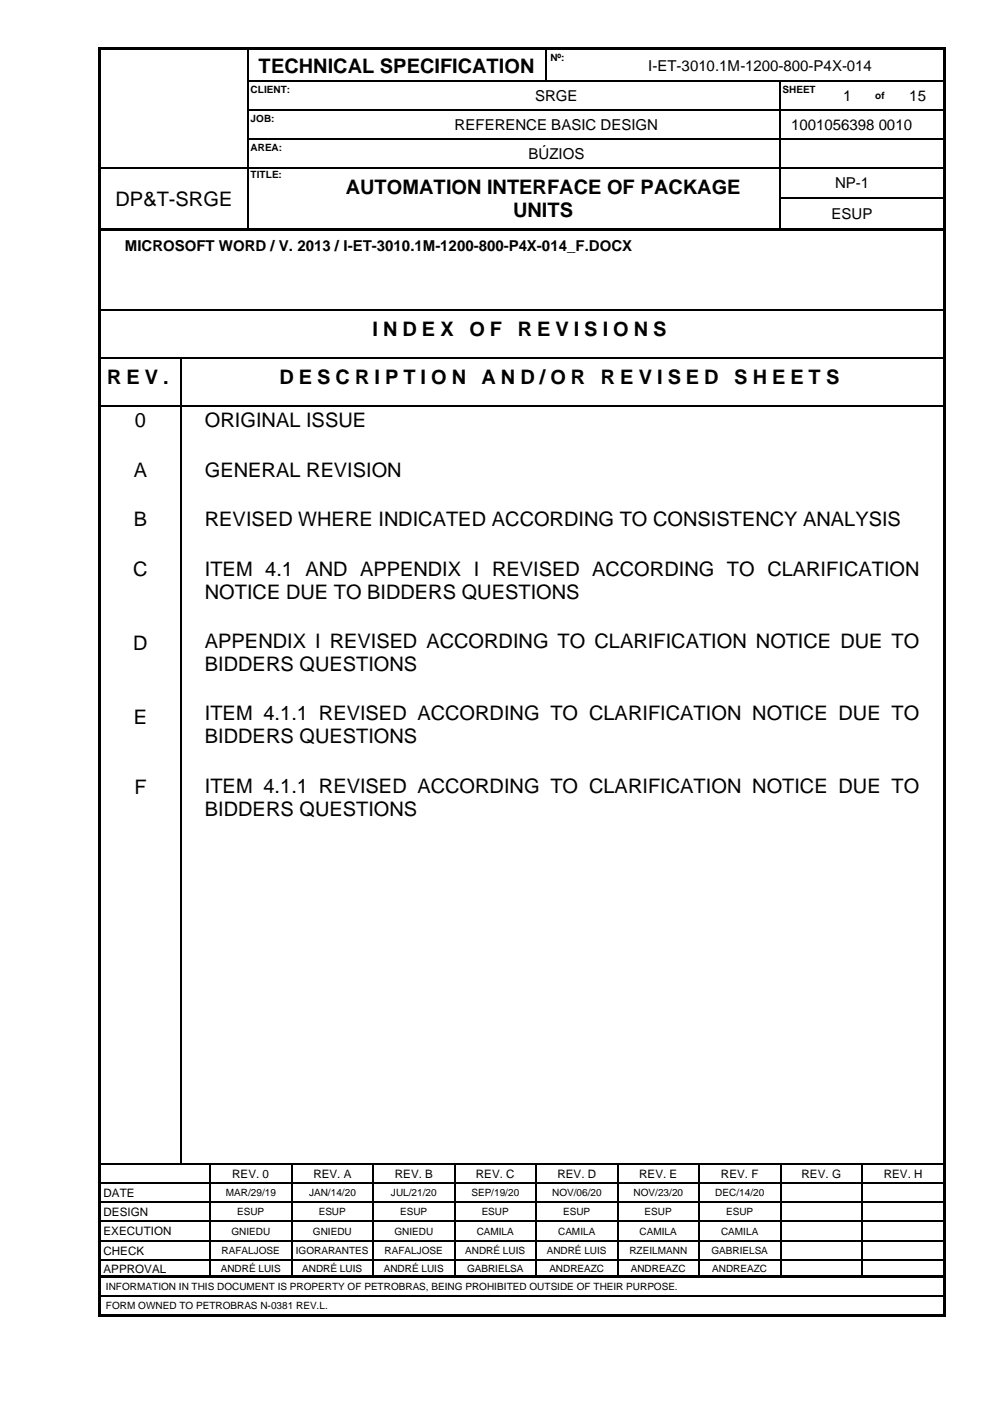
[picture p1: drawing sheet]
<svg xmlns="http://www.w3.org/2000/svg" width="210mm" height="297mm" viewBox="0 0 210 297" stroke-linecap="round" stroke-linejoin="round" font-family="sans-serif">
<defs><g id="words">
<g font-size="4.2">
<text x="54.7" y="15.4">TECHNICAL SPECIFICATION</text>
<text x="73.1" y="41.1">AUTOMATION INTERFACE OF PACKAGE</text>
<text x="24.4" y="43.5">DP&amp;T-SRGE</text>
<text x="108.5" y="45.9">UNITS</text>
<text x="78.8" y="71.1">I N D E X</text>
<text x="99.3" y="71.1">O F</text>
<text x="109.5" y="71.1">R E V I S I O N S</text>
<text x="22.7" y="81.2">R E V .</text>
<text x="59.1" y="81.2">D E S C R I P T I O N</text>
<text x="101.9" y="81.2">A N D / O R</text>
<text x="127.1" y="81.2">R E V I S E D</text>
<text x="155.3" y="81.2">S H E E T S</text>
<text x="28.5" y="90.4">0</text>
<text x="43.3" y="90.4">ORIGINAL ISSUE</text>
<text x="28.3" y="100.9">A</text>
<text x="43.3" y="100.9">GENERAL REVISION</text>
<text x="28.3" y="111.3">B</text>
<text x="43.3" y="111.3">REVISED WHERE INDICATED ACCORDING TO CONSISTENCY ANALYSIS</text>
<text x="28.2" y="121.8">C</text>
<text x="43.3" y="121.8">ITEM 4.1 AND APPENDIX I REVISED ACCORDING TO CLARIFICATION</text>
<text x="43.3" y="126.6">NOTICE DUE TO BIDDERS QUESTIONS</text>
<text x="28.2" y="137.4">D</text>
<text x="43.3" y="137.1">APPENDIX I REVISED ACCORDING TO CLARIFICATION NOTICE DUE TO</text>
<text x="43.3" y="142">BIDDERS QUESTIONS</text>
<text x="28.3" y="153.1">E</text>
<text x="43.3" y="152.4">ITEM 4.1.1 REVISED ACCORDING TO CLARIFICATION NOTICE DUE TO</text>
<text x="43.3" y="157.3">BIDDERS QUESTIONS</text>
<text x="28.4" y="168">F</text>
<text x="43.3" y="167.7">ITEM 4.1.1 REVISED ACCORDING TO CLARIFICATION NOTICE DUE TO</text>
<text x="43.3" y="172.6">BIDDERS QUESTIONS</text>
</g>
<g font-size="3.2">
<text x="137.1" y="14.9">I-ET-3010.1M-1200-800-P4X-014</text>
<text x="113.2" y="21.4">SRGE</text>
<text x="178.3" y="21.4">1</text>
<text x="192.3" y="21.4">15</text>
<text x="96.2" y="27.5">REFERENCE BASIC DESIGN</text>
<text x="167.3" y="27.5">1001056398 0010</text>
<text x="111.8" y="33.6">BÚZIOS</text>
<text x="176.6" y="39.8">NP-1</text>
<text x="175.9" y="46.3">ESUP</text>
<text x="26.4" y="53">MICROSOFT WORD / V. 2013 / I-ET-3010.1M-1200-800-P4X-014_F.DOCX</text>
</g>
<g font-size="2.5">
<text x="49.1" y="249.2">REV. 0</text>
<text x="66.3" y="249.2">REV. A</text>
<text x="83.5" y="249.2">REV. B</text>
<text x="100.6" y="249.2">REV. C</text>
<text x="117.9" y="249.2">REV. D</text>
<text x="135.2" y="249.2">REV. E</text>
<text x="152.5" y="249.2">REV. F</text>
<text x="169.5" y="249.2">REV. G</text>
<text x="186.9" y="249.2">REV. H</text>
<text x="21.9" y="253.3">DATE</text>
<text x="21.9" y="257.3">DESIGN</text>
<text x="21.9" y="261.4">EXECUTION</text>
<text x="21.9" y="265.4">CHECK</text>
<text x="21.9" y="269.2">APPROVAL</text>
</g>
<g font-size="2.1">
<text x="116.4" y="12.9">Nº:</text>
<text x="53" y="19.7">CLIENT:</text>
<text x="165.5" y="19.7">SHEET</text>
<text x="185.1" y="21">of</text>
<text x="53" y="25.8">JOB:</text>
<text x="53" y="31.9">AREA:</text>
<text x="53" y="37.6">TITLE:</text>
<text x="47.8" y="253.1">MAR/29/19</text>
<text x="50.2" y="257.2">ESUP</text>
<text x="65.4" y="253.1">JAN/14/20</text>
<text x="67.4" y="257.2">ESUP</text>
<text x="82.7" y="253.1">JUL/21/20</text>
<text x="84.6" y="257.2">ESUP</text>
<text x="99.7" y="253.1">SEP/19/20</text>
<text x="101.9" y="257.2">ESUP</text>
<text x="116.8" y="253.1">NOV/06/20</text>
<text x="119.1" y="257.2">ESUP</text>
<text x="134" y="253.1">NOV/23/20</text>
<text x="136.3" y="257.2">ESUP</text>
<text x="151.3" y="253.1">DEC/14/20</text>
<text x="153.6" y="257.2">ESUP</text>
<text x="48.9" y="261.2">GNIEDU</text>
<text x="66.2" y="261.2">GNIEDU</text>
<text x="83.4" y="261.2">GNIEDU</text>
<text x="100.8" y="261.2">CAMILA</text>
<text x="118.1" y="261.2">CAMILA</text>
<text x="135.3" y="261.2">CAMILA</text>
<text x="152.5" y="261.2">CAMILA</text>
<text x="46.7" y="269.1">ANDRÉ LUIS</text>
<text x="46.9" y="265.3">RAFALJOSE</text>
<text x="62.6" y="265.3">IGORARANTES</text>
<text x="63.9" y="269.1">ANDRÉ LUIS</text>
<text x="81.2" y="269.1">ANDRÉ LUIS</text>
<text x="81.3" y="265.3">RAFALJOSE</text>
<text x="98.4" y="265.3">ANDRÉ LUIS</text>
<text x="98.8" y="269.1">GABRIELSA</text>
<text x="115.6" y="265.3">ANDRÉ LUIS</text>
<text x="116.2" y="269.1">ANDREAZC</text>
<text x="133.1" y="265.3">RZEILMANN</text>
<text x="133.4" y="269.1">ANDREAZC</text>
<text x="150.5" y="265.3">GABRIELSA</text>
<text x="150.6" y="269.1">ANDREAZC</text>
<text x="22.4" y="273">INFORMATION IN THIS DOCUMENT IS PROPERTY OF PETROBRAS, BEING PROHIBITED OUTSIDE OF THEIR PURPOSE.</text>
<text x="22.4" y="276.9">FORM OWNED TO PETROBRAS N-0381 REV.L.</text>
</g>
</g></defs>
<g fill="#000">
<path d="M20.9 10h.5v.5h-.5z" fill-rule="evenodd"/>
<path d="M20.9 10h.5v.5h-.5z" fill-rule="evenodd"/>
<path d="M20.9 10.5h.5v6.6h-.5z" fill-rule="evenodd"/>
<path d="M20.9 17.1h.5v.3h-.5z" fill-rule="evenodd"/>
<path d="M21.4 10h30.8v.5h-30.8z" fill-rule="evenodd"/>
<path d="M52.2 10.5h.3z" fill-rule="evenodd"/>
<path d="M52.2 10h.6v.5h-.6z" fill-rule="evenodd"/>
<path d="M52.2 17.1h.3v.3h-.3z" fill-rule="evenodd"/>
<path d="M52.8 10h62.5v.5h-62.5z" fill-rule="evenodd"/>
<path d="M70 17.1h.2v.3h-.2z" fill-rule="evenodd"/>
<path d="M115.3 10.5h.3z" fill-rule="evenodd"/>
<path d="M115.3 10h.5v.5h-.5z" fill-rule="evenodd"/>
<path d="M115.3 17.1h.3v.3h-.3z" fill-rule="evenodd"/>
<path d="M115.8 10h11.2v.5h-11.2z" fill-rule="evenodd"/>
<path d="M127 10h.5v.5h-.5z" fill-rule="evenodd"/>
<path d="M127 17.1h.2v.3h-.2z" fill-rule="evenodd"/>
<path d="M127.5 10h72.1v.5h-72.1z" fill-rule="evenodd"/>
<path d="M164.9 17.1h.2v.3h-.2z" fill-rule="evenodd"/>
<path d="M174.9 17.1h.3v.3h-.3z" fill-rule="evenodd"/>
<path d="M183.6 17.1h.3v.3h-.3z" fill-rule="evenodd"/>
<path d="M188.6 17.1h.2v.3h-.2z" fill-rule="evenodd"/>
<path d="M199.6 10h.5v.5h-.5z" fill-rule="evenodd"/>
<path d="M199.6 10h.5v.5h-.5z" fill-rule="evenodd"/>
<path d="M199.6 10.5h.5v6.6h-.5z" fill-rule="evenodd"/>
<path d="M199.6 17.1h.5v.3h-.5z" fill-rule="evenodd"/>
<path d="M20.9 17.4h.5v5.8h-.5z" fill-rule="evenodd"/>
<path d="M20.9 23.2h.5v.3h-.5z" fill-rule="evenodd"/>
<path d="M20.9 23.5h.5v5.8h-.5z" fill-rule="evenodd"/>
<path d="M20.9 29.3h.5v.3h-.5z" fill-rule="evenodd"/>
<path d="M20.9 29.6h.5v5.8h-.5z" fill-rule="evenodd"/>
<path d="M20.9 35.4h.5v.2h-.5z" fill-rule="evenodd"/>
<path d="M52.2 23.2h.3v.3h-.3z" fill-rule="evenodd"/>
<path d="M52.2 29.3h.3v.3h-.3z" fill-rule="evenodd"/>
<path d="M52.2 35.4h.3v.2h-.3z" fill-rule="evenodd"/>
<path d="M70 23.2h.2v.3h-.2z" fill-rule="evenodd"/>
<path d="M70 29.3h.2v.3h-.2z" fill-rule="evenodd"/>
<path d="M70 35.4h.2v.2h-.2z" fill-rule="evenodd"/>
<path d="M164.9 23.2h.2v.3h-.2z" fill-rule="evenodd"/>
<path d="M164.9 29.3h.2v.3h-.2z" fill-rule="evenodd"/>
<path d="M164.9 35.4h.2v.2h-.2z" fill-rule="evenodd"/>
<path d="M174.9 23.2h.3v.3h-.3z" fill-rule="evenodd"/>
<path d="M183.6 23.2h.3v.3h-.3z" fill-rule="evenodd"/>
<path d="M188.6 23.2h.2v.3h-.2z" fill-rule="evenodd"/>
<path d="M199.6 17.4h.5v5.8h-.5z" fill-rule="evenodd"/>
<path d="M199.6 23.2h.5v.3h-.5z" fill-rule="evenodd"/>
<path d="M199.6 23.5h.5v5.8h-.5z" fill-rule="evenodd"/>
<path d="M199.6 29.3h.5v.3h-.5z" fill-rule="evenodd"/>
<path d="M199.6 29.6h.5v5.8h-.5z" fill-rule="evenodd"/>
<path d="M199.6 35.4h.5v.2h-.5z" fill-rule="evenodd"/>
<path d="M20.9 35.6h.5v6.2h-.5z" fill-rule="evenodd"/>
<path d="M20.9 41.8h.5v.3h-.5z" fill-rule="evenodd"/>
<path d="M20.9 42.1h.5v6.2h-.5z" fill-rule="evenodd"/>
<path d="M20.9 48.3h.5v.5h-.5z" fill-rule="evenodd"/>
<path d="M21.4 48.3h30.8v.5h-30.8z" fill-rule="evenodd"/>
<path d="M52.2 41.8h.3v.3h-.3z" fill-rule="evenodd"/>
<path d="M52.2 48.3h.6v.5h-.6z" fill-rule="evenodd"/>
<path d="M52.8 48.3h17.2v.5h-17.2z" fill-rule="evenodd"/>
<path d="M70 48.3h.5v.5h-.5z" fill-rule="evenodd"/>
<path d="M70.5 48.3h94.4v.5h-94.4z" fill-rule="evenodd"/>
<path d="M164.9 41.8h.2v.3h-.2z" fill-rule="evenodd"/>
<path d="M164.9 48.3h.5v.5h-.5z" fill-rule="evenodd"/>
<path d="M165.4 48.3h34.2v.5h-34.2z" fill-rule="evenodd"/>
<path d="M199.6 35.6h.5v6.2h-.5z" fill-rule="evenodd"/>
<path d="M199.6 41.8h.5v.3h-.5z" fill-rule="evenodd"/>
<path d="M199.6 42.1h.5v6.2h-.5z" fill-rule="evenodd"/>
<path d="M199.6 48.3h.5v.5h-.5z" fill-rule="evenodd"/>
<path d="M20.9 48.8h.5v16.7h-.5z" fill-rule="evenodd"/>
<path d="M20.9 65.5h.5v.3h-.5z" fill-rule="evenodd"/>
<path d="M20.9 65.8h.5v9.9h-.5z" fill-rule="evenodd"/>
<path d="M20.9 75.7h.5v.3h-.5z" fill-rule="evenodd"/>
<path d="M38.1 75.7h.2v.3h-.2z" fill-rule="evenodd"/>
<path d="M199.6 48.8h.5v16.7h-.5z" fill-rule="evenodd"/>
<path d="M199.6 65.5h.5v.3h-.5z" fill-rule="evenodd"/>
<path d="M199.6 65.8h.5v9.9h-.5z" fill-rule="evenodd"/>
<path d="M199.6 75.7h.5v.3h-.5z" fill-rule="evenodd"/>
<path d="M20.9 76h.5v9.9h-.5z" fill-rule="evenodd"/>
<path d="M20.9 85.9h.5v.2h-.5z" fill-rule="evenodd"/>
<path d="M38.1 85.9h.2v.2h-.2z" fill-rule="evenodd"/>
<path d="M199.6 76h.5v9.9h-.5z" fill-rule="evenodd"/>
<path d="M199.6 85.9h.5v.2h-.5z" fill-rule="evenodd"/>
<path d="M20.9 86.1h.5v160h-.5z" fill-rule="evenodd"/>
<path d="M20.9 246.1h.5v.3h-.5z" fill-rule="evenodd"/>
<path d="M20.9 246.4h.5v3.8h-.5z" fill-rule="evenodd"/>
<path d="M20.9 250.2h.5v.2h-.5z" fill-rule="evenodd"/>
<path d="M20.9 250.4h.5v3.8h-.5z" fill-rule="evenodd"/>
<path d="M20.9 254.2h.5v.3h-.5z" fill-rule="evenodd"/>
<path d="M20.9 254.5h.5v3.8h-.5z" fill-rule="evenodd"/>
<path d="M20.9 258.3h.5v.3h-.5z" fill-rule="evenodd"/>
<path d="M38.1 246.1h.2v.3h-.2z" fill-rule="evenodd"/>
<path d="M44.4 246.1h.2v.3h-.2z" fill-rule="evenodd"/>
<path d="M44.4 250.2h.2v.2h-.2z" fill-rule="evenodd"/>
<path d="M44.4 254.2h.2v.3h-.2z" fill-rule="evenodd"/>
<path d="M44.4 258.3h.2v.3h-.2z" fill-rule="evenodd"/>
<path d="M61.6 246.1h.2v.3h-.2z" fill-rule="evenodd"/>
<path d="M61.6 250.2h.2v.2h-.2z" fill-rule="evenodd"/>
<path d="M61.6 254.2h.2v.3h-.2z" fill-rule="evenodd"/>
<path d="M61.6 258.3h.2v.3h-.2z" fill-rule="evenodd"/>
<path d="M78.8 246.1h.3v.3h-.3z" fill-rule="evenodd"/>
<path d="M78.8 250.2h.3v.2h-.3z" fill-rule="evenodd"/>
<path d="M78.8 254.2h.3v.3h-.3z" fill-rule="evenodd"/>
<path d="M78.8 258.3h.3v.3h-.3z" fill-rule="evenodd"/>
<path d="M96 246.1h.3v.3h-.3z" fill-rule="evenodd"/>
<path d="M96 250.2h.3v.2h-.3z" fill-rule="evenodd"/>
<path d="M96 254.2h.3v.3h-.3z" fill-rule="evenodd"/>
<path d="M96 258.3h.3v.3h-.3z" fill-rule="evenodd"/>
<path d="M113.3 246.1h.2v.3h-.2z" fill-rule="evenodd"/>
<path d="M113.3 250.2h.2v.2h-.2z" fill-rule="evenodd"/>
<path d="M113.3 254.2h.2v.3h-.2z" fill-rule="evenodd"/>
<path d="M113.3 258.3h.2v.3h-.2z" fill-rule="evenodd"/>
<path d="M130.5 246.1h.3v.3h-.3z" fill-rule="evenodd"/>
<path d="M130.5 250.2h.3v.2h-.3z" fill-rule="evenodd"/>
<path d="M130.5 254.2h.3v.3h-.3z" fill-rule="evenodd"/>
<path d="M130.5 258.3h.3v.3h-.3z" fill-rule="evenodd"/>
<path d="M147.8 246.1h.2v.3h-.2z" fill-rule="evenodd"/>
<path d="M147.8 250.2h.2v.2h-.2z" fill-rule="evenodd"/>
<path d="M147.8 254.2h.2v.3h-.2z" fill-rule="evenodd"/>
<path d="M147.8 258.3h.2v.3h-.2z" fill-rule="evenodd"/>
<path d="M165 246.1h.3v.3h-.3z" fill-rule="evenodd"/>
<path d="M165 250.2h.3v.2h-.3z" fill-rule="evenodd"/>
<path d="M165 254.2h.3v.3h-.3z" fill-rule="evenodd"/>
<path d="M165 258.3h.3v.3h-.3z" fill-rule="evenodd"/>
<path d="M182.2 246.1h.3v.3h-.3z" fill-rule="evenodd"/>
<path d="M182.2 250.2h.3v.2h-.3z" fill-rule="evenodd"/>
<path d="M182.2 254.2h.3v.3h-.3z" fill-rule="evenodd"/>
<path d="M182.2 258.3h.3v.3h-.3z" fill-rule="evenodd"/>
<path d="M199.6 86.1h.5v160h-.5z" fill-rule="evenodd"/>
<path d="M199.6 246.1h.5v.3h-.5z" fill-rule="evenodd"/>
<path d="M199.6 246.4h.5v3.8h-.5z" fill-rule="evenodd"/>
<path d="M199.6 250.2h.5v.2h-.5z" fill-rule="evenodd"/>
<path d="M199.6 250.4h.5v3.8h-.5z" fill-rule="evenodd"/>
<path d="M199.6 254.2h.5v.3h-.5z" fill-rule="evenodd"/>
<path d="M199.6 254.5h.5v3.8h-.5z" fill-rule="evenodd"/>
<path d="M199.6 258.3h.5v.3h-.5z" fill-rule="evenodd"/>
<path d="M20.9 258.6h.5v3.8h-.5z" fill-rule="evenodd"/>
<path d="M20.9 262.4h.5v.2h-.5z" fill-rule="evenodd"/>
<path d="M20.9 262.6h.5v3.8h-.5z" fill-rule="evenodd"/>
<path d="M20.9 266.4h.5v.3h-.5z" fill-rule="evenodd"/>
<path d="M20.9 266.7h.5v3.2h-.5z" fill-rule="evenodd"/>
<path d="M20.9 269.9h.5v.6h-.5z" fill-rule="evenodd"/>
<path d="M20.9 270.5h.5v3.5h-.5z" fill-rule="evenodd"/>
<path d="M20.9 274h.5v.2h-.5z" fill-rule="evenodd"/>
<path d="M20.9 274.2h.5v3.8h-.5z" fill-rule="evenodd"/>
<path d="M20.9 278h.5v.6h-.5z" fill-rule="evenodd"/>
<path d="M20.9 278h.5v.6h-.5z" fill-rule="evenodd"/>
<path d="M21.4 269.9h23v.5h-23z" fill-rule="evenodd"/>
<path d="M21.4 278h178.2v.6h-178.2z" fill-rule="evenodd"/>
<path d="M44.4 262.4h.2v.2h-.2z" fill-rule="evenodd"/>
<path d="M44.4 266.4h.2v.3h-.2z" fill-rule="evenodd"/>
<path d="M44.4 269.9h.5v.5h-.5z" fill-rule="evenodd"/>
<path d="M44.9 269.9h16.7v.5h-16.7z" fill-rule="evenodd"/>
<path d="M61.6 262.4h.2v.2h-.2z" fill-rule="evenodd"/>
<path d="M61.6 266.4h.2v.3h-.2z" fill-rule="evenodd"/>
<path d="M61.6 269.9h.5v.5h-.5z" fill-rule="evenodd"/>
<path d="M62.1 269.9h16.7v.5h-16.7z" fill-rule="evenodd"/>
<path d="M78.8 262.4h.3v.2h-.3z" fill-rule="evenodd"/>
<path d="M78.8 266.4h.3v.3h-.3z" fill-rule="evenodd"/>
<path d="M78.8 269.9h.5v.5h-.5z" fill-rule="evenodd"/>
<path d="M79.3 269.9h16.7v.5h-16.7z" fill-rule="evenodd"/>
<path d="M96 262.4h.3v.2h-.3z" fill-rule="evenodd"/>
<path d="M96 266.4h.3v.3h-.3z" fill-rule="evenodd"/>
<path d="M96 269.9h.5v.5h-.5z" fill-rule="evenodd"/>
<path d="M96.5 269.9h16.8v.5h-16.8z" fill-rule="evenodd"/>
<path d="M113.3 262.4h.2v.2h-.2z" fill-rule="evenodd"/>
<path d="M113.3 266.4h.2v.3h-.2z" fill-rule="evenodd"/>
<path d="M113.3 269.9h.5v.5h-.5z" fill-rule="evenodd"/>
<path d="M113.8 269.9h16.7v.5h-16.7z" fill-rule="evenodd"/>
<path d="M130.5 262.4h.3v.2h-.3z" fill-rule="evenodd"/>
<path d="M130.5 266.4h.3v.3h-.3z" fill-rule="evenodd"/>
<path d="M130.5 269.9h.5v.5h-.5z" fill-rule="evenodd"/>
<path d="M131 269.9h16.8v.5h-16.8z" fill-rule="evenodd"/>
<path d="M147.8 262.4h.2v.2h-.2z" fill-rule="evenodd"/>
<path d="M147.8 266.4h.2v.3h-.2z" fill-rule="evenodd"/>
<path d="M147.8 269.9h.5v.5h-.5z" fill-rule="evenodd"/>
<path d="M148.3 269.9h16.7v.5h-16.7z" fill-rule="evenodd"/>
<path d="M165 262.4h.3v.2h-.3z" fill-rule="evenodd"/>
<path d="M165 266.4h.3v.3h-.3z" fill-rule="evenodd"/>
<path d="M165 269.9h.5v.5h-.5z" fill-rule="evenodd"/>
<path d="M165.5 269.9h16.7v.5h-16.7z" fill-rule="evenodd"/>
<path d="M182.2 262.4h.3v.2h-.3z" fill-rule="evenodd"/>
<path d="M182.2 266.4h.3v.3h-.3z" fill-rule="evenodd"/>
<path d="M182.2 269.9h.5v.5h-.5z" fill-rule="evenodd"/>
<path d="M182.7 269.9h16.9v.5h-16.9z" fill-rule="evenodd"/>
<path d="M199.6 258.6h.5v3.8h-.5z" fill-rule="evenodd"/>
<path d="M199.6 262.4h.5v.2h-.5z" fill-rule="evenodd"/>
<path d="M199.6 262.6h.5v3.8h-.5z" fill-rule="evenodd"/>
<path d="M199.6 266.4h.5v.3h-.5z" fill-rule="evenodd"/>
<path d="M199.6 266.7h.5v3.2h-.5z" fill-rule="evenodd"/>
<path d="M199.6 269.9h.5v.6h-.5z" fill-rule="evenodd"/>
<path d="M199.6 270.5h.5v3.5h-.5z" fill-rule="evenodd"/>
<path d="M199.6 274h.5v.2h-.5z" fill-rule="evenodd"/>
<path d="M199.6 274.2h.5v3.8h-.5z" fill-rule="evenodd"/>
<path d="M199.6 278h.5v.6h-.5z" fill-rule="evenodd"/>
<path d="M199.6 278h.5v.6h-.5z" fill-rule="evenodd"/>
</g>
<g fill="none" stroke="#000" stroke-width=".25">
<path d="M52.4 10.5v6.6M52.4 17.4v5.8M52.5 17.2h17.5M70.2 17.2h45.1M115.4 10.5v6.6M115.6 17.2h11.4M127.2 17.2h37.7M165 17.4v5.8M165.1 17.2h9.8M175.2 17.2h8.4M183.9 17.2h4.7M188.8 17.2h10.8"/>
<path d="M21.4 35.5h30.8M52.4 23.5v5.8M52.4 29.6v5.8M52.4 35.6v6.2M52.5 23.3h17.5M52.5 29.4h17.5M52.5 35.5h17.5M70.2 23.3h94.7M70.2 29.4h94.7M70.2 35.5h94.7M165 23.5v5.8M165 29.6v5.8"/>
<path d="M165 35.6v6.2M165.1 23.3h9.8M165.1 29.4h34.5M165.1 35.5h34.5M175.2 23.3h8.4M183.9 23.3h4.7M188.8 23.3h10.8M52.4 42.1v6.2M165 42.1v6.2M165.1 42h34.5M21.4 65.7h178.2M21.4 75.8h16.7"/>
<path d="M38.2 76v9.9M38.3 75.8h161.3M21.4 86h16.7M38.2 86.1v160M38.3 86h161.3M21.4 246.2h16.7M21.4 250.3h23M21.4 254.4h23M21.4 258.4h23M38.3 246.2h6.1M44.5 246.4v3.8M44.5 250.4v3.8"/>
<path d="M44.5 254.5v3.8M44.5 258.6v3.8M44.6 246.2h17M44.6 250.3h17M44.6 254.4h17M44.6 258.4h17M61.7 246.4v3.8M61.7 250.4v3.8M61.7 254.5v3.8M61.7 258.6v3.8M61.8 246.2h17M61.8 250.3h17"/>
<path d="M61.8 254.4h17M61.8 258.4h17M78.9 246.4v3.8M78.9 250.4v3.8M78.9 254.5v3.8M78.9 258.6v3.8M79.1 246.2h16.9M79.1 250.3h16.9M79.1 254.4h16.9M79.1 258.4h16.9M96.2 246.4v3.8M96.2 250.4v3.8"/>
<path d="M96.2 254.5v3.8M96.2 258.6v3.8M96.3 246.2h17M96.3 250.3h17M96.3 254.4h17M96.3 258.4h17M113.4 246.4v3.8M113.4 250.4v3.8M113.4 254.5v3.8M113.4 258.6v3.8M113.5 246.2h17M113.5 250.3h17"/>
<path d="M113.5 254.4h17M113.5 258.4h17M130.7 246.4v3.8M130.7 250.4v3.8M130.7 254.5v3.8M130.7 258.6v3.8M130.8 246.2h17M130.8 250.3h17M130.8 254.4h17M130.8 258.4h17M147.9 246.4v3.8M147.9 250.4v3.8"/>
<path d="M147.9 254.5v3.8M147.9 258.6v3.8M148 246.2h17M148 250.3h17M148 254.4h17M148 258.4h17M165.1 246.4v3.8M165.1 250.4v3.8M165.1 254.5v3.8M165.1 258.6v3.8M165.3 246.2h16.9M165.3 250.3h16.9"/>
<path d="M165.3 254.4h16.9M165.3 258.4h16.9M182.4 246.4v3.8M182.4 250.4v3.8M182.4 254.5v3.8M182.4 258.6v3.8M182.5 246.2h17.1M182.5 250.3h17.1M182.5 254.4h17.1M182.5 258.4h17.1M21.4 262.5h23M21.4 266.6h23"/>
<path d="M21.4 274.1h178.2M44.5 262.6v3.8M44.5 266.7v3.2M44.6 262.5h17M44.6 266.6h17M61.7 262.6v3.8M61.7 266.7v3.2M61.8 262.5h17M61.8 266.6h17M78.9 262.6v3.8M78.9 266.7v3.2M79.1 262.5h16.9"/>
<path d="M79.1 266.6h16.9M96.2 262.6v3.8M96.2 266.7v3.2M96.3 262.5h17M96.3 266.6h17M113.4 262.6v3.8M113.4 266.7v3.2M113.5 262.5h17M113.5 266.6h17M130.7 262.6v3.8M130.7 266.7v3.2M130.8 262.5h17"/>
<path d="M130.8 266.6h17M147.9 262.6v3.8M147.9 266.7v3.2M148 262.5h17M148 266.6h17M165.1 262.6v3.8M165.1 266.7v3.2M165.3 262.5h16.9M165.3 266.6h16.9M182.4 262.6v3.8M182.4 266.7v3.2M182.5 262.5h17.1"/>
<path d="M182.5 266.6h17.1"/>
</g>
<use href="#words"/>
</svg>
